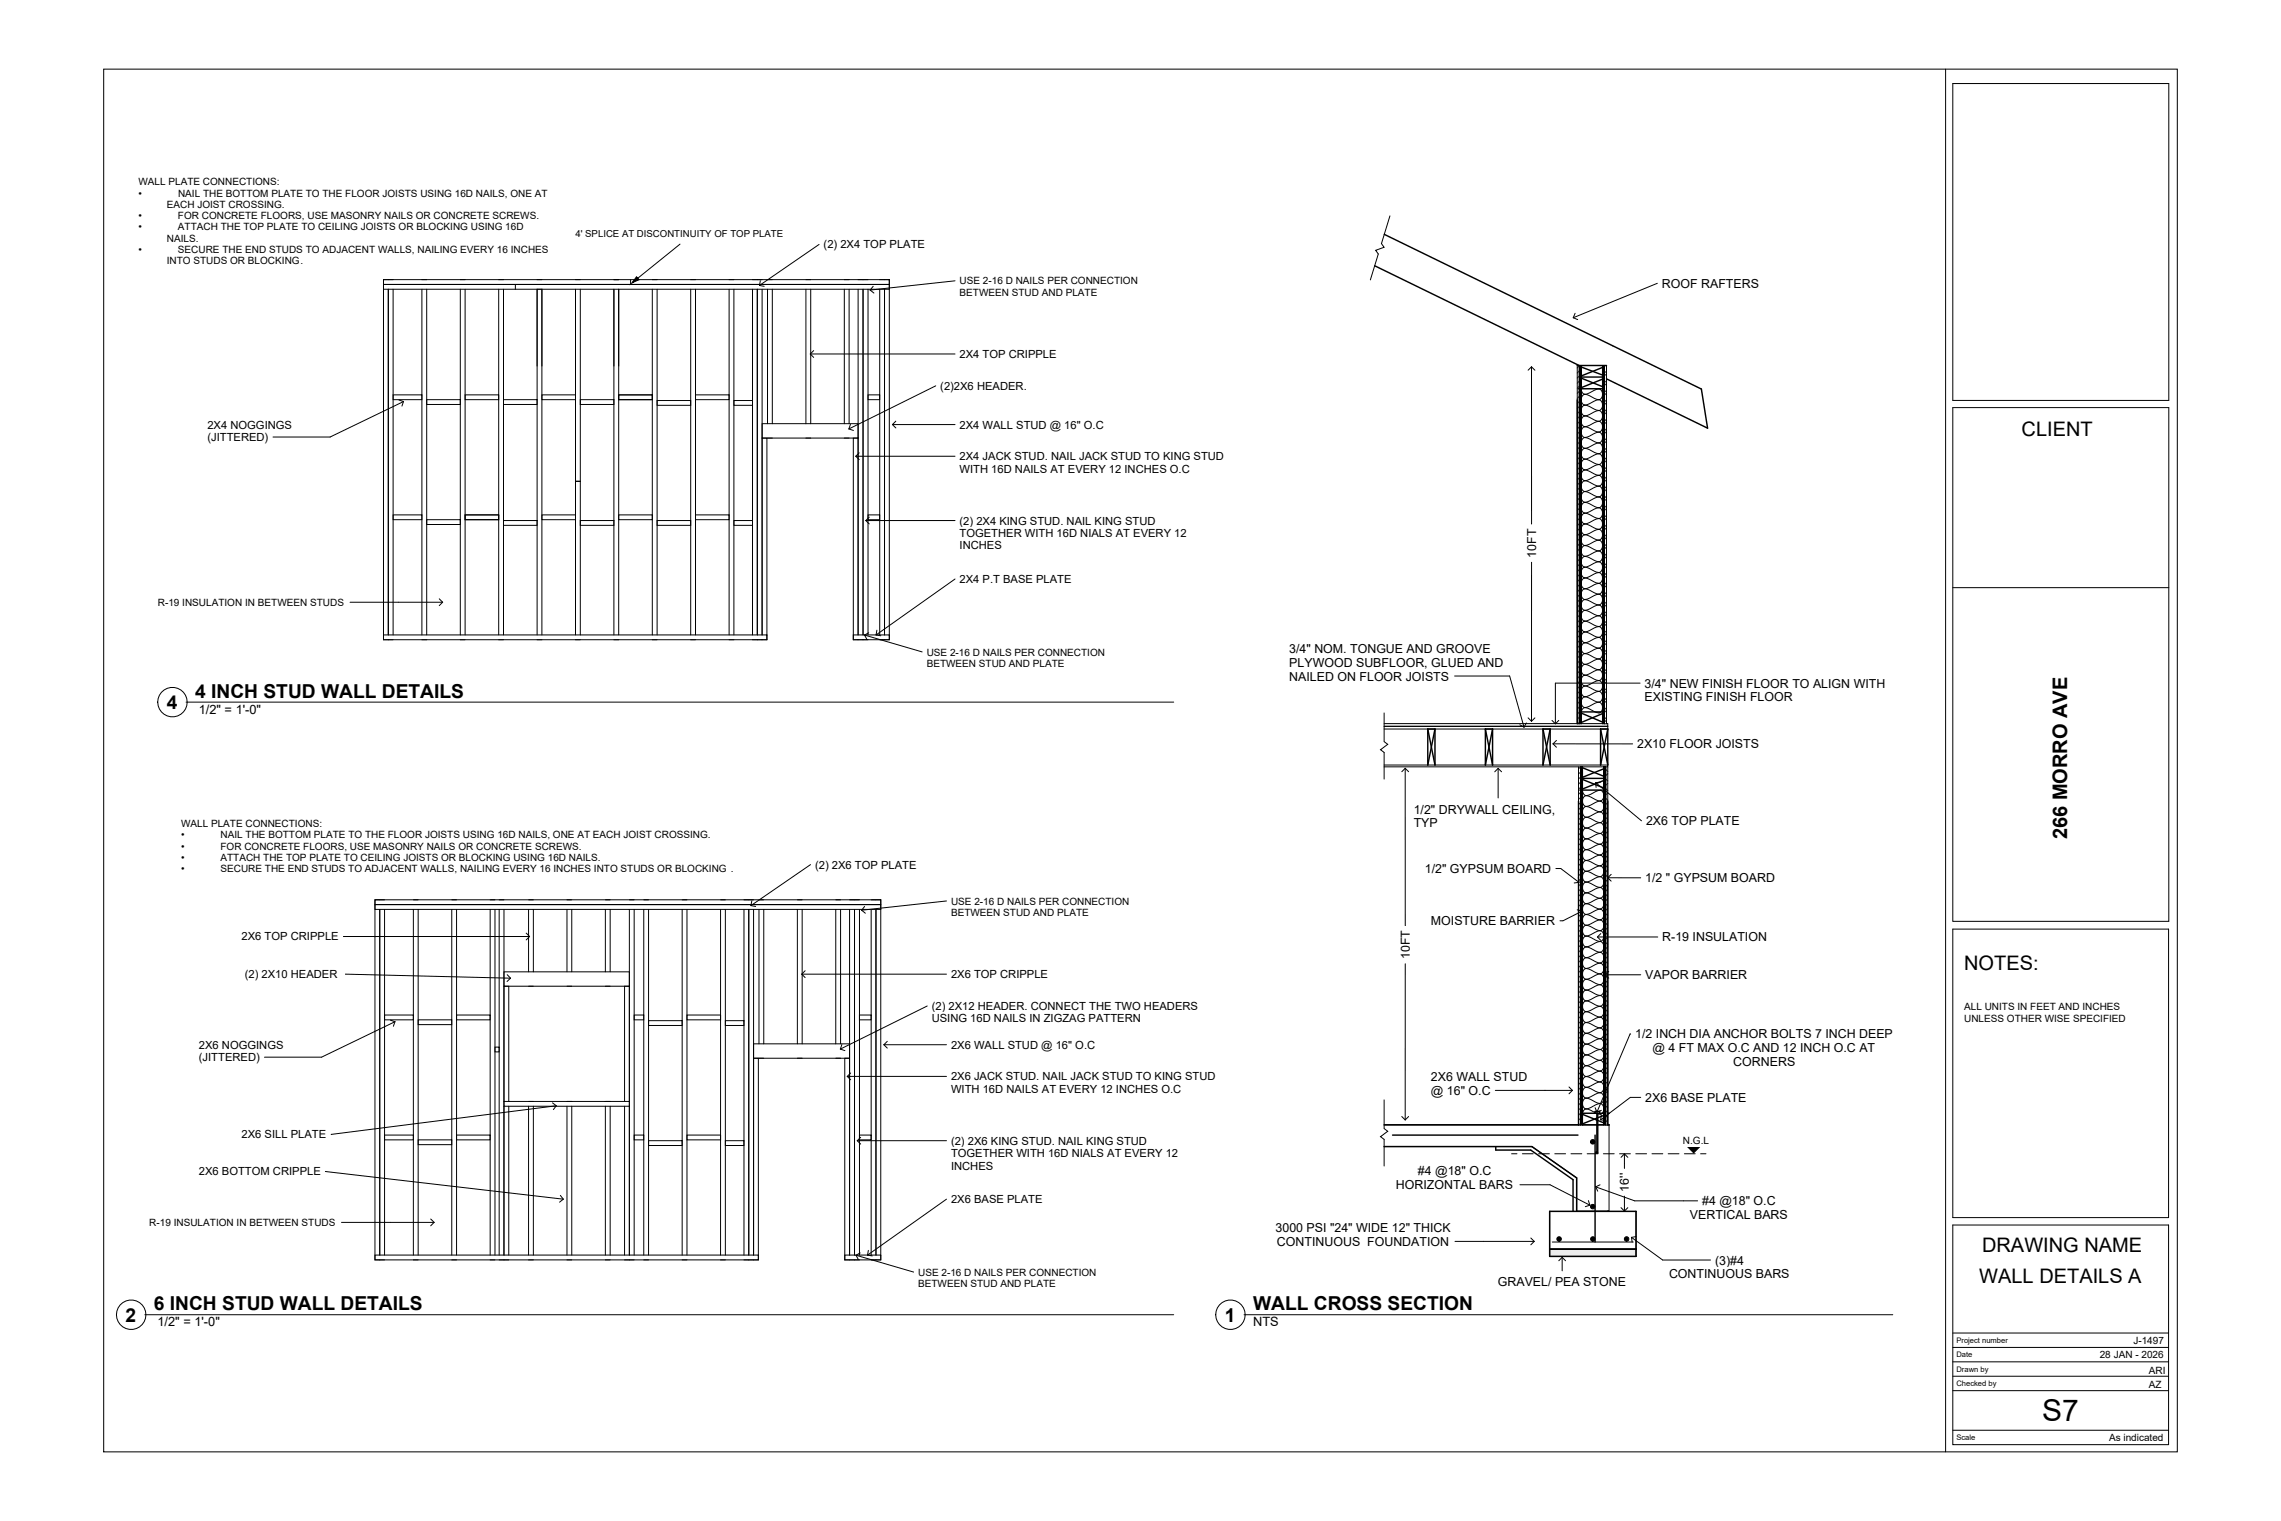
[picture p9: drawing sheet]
<svg xmlns="http://www.w3.org/2000/svg" width="914mm" height="610mm" viewBox="0 0 914 610" stroke-linecap="round" stroke-linejoin="round" font-family="sans-serif">
<defs><g id="words">
<text font-size="12" x="818.6" y="569.5">S7</text>
<g font-size="8">
<text x="810.4" y="174.7">CLIENT</text>
<text x="828.7" y="336.4" transform="rotate(-90 828.7 336.4)">266 MORRO AVE</text>
<text x="787.4" y="388.6">NOTES:</text>
<text x="794.6" y="501.6">DRAWING NAME</text>
<text x="793.5" y="514.2">WALL DETAILS A</text>
</g>
<g font-size="7.7">
<text x="78.3" y="279.7">4 INCH STUD WALL DETAILS</text>
<text x="66.8" y="284.1">4</text>
<text x="61.7" y="525.2">6 INCH STUD WALL DETAILS</text>
<text x="502.4" y="525.2">WALL CROSS SECTION</text>
<text x="50.3" y="529.6">2</text>
<text x="491" y="529.6">1</text>
</g>
<g font-size="5.1">
<text x="79.7" y="286">1/2&quot; = 1'-0&quot;</text>
<text x="63.1" y="531.6">1/2&quot; = 1'-0&quot;</text>
<text x="502.4" y="531.6">NTS</text>
</g>
<g font-size="5">
<text x="666.2" y="115.4">ROOF RAFTERS</text>
<text x="615.8" y="223.5" transform="rotate(-90 615.8 223.5)">10FT</text>
<text x="516.8" y="261.7">3/4&quot; NOM. TONGUE AND GROOVE</text>
<text x="516.8" y="267.2">PLYWOOD SUBFLOOR, GLUED AND</text>
<text x="516.8" y="272.7">NAILED ON FLOOR JOISTS</text>
<text x="659.3" y="275.6">3/4&quot; NEW FINISH FLOOR TO ALIGN WITH</text>
<text x="659.3" y="281.1">EXISTING FINISH FLOOR</text>
<text x="656.3" y="299.9">2X10 FLOOR JOISTS</text>
<text x="566.7" y="326.1">1/2&quot; DRYWALL CEILING,</text>
<text x="566.7" y="331.6">TYP</text>
<text x="659.9" y="330.8">2X6 TOP PLATE</text>
<text x="571.2" y="349.9">1/2&quot; GYPSUM BOARD</text>
<text x="659.5" y="353.6">1/2 &quot; GYPSUM BOARD</text>
<text x="573.6" y="370.8">MOISTURE BARRIER</text>
<text x="666.4" y="377.3">R-19 INSULATION</text>
<text x="565.1" y="384.5" transform="rotate(-90 565.1 384.5)">10FT</text>
<text x="659.5" y="392.5">VAPOR BARRIER</text>
<text x="655.5" y="416.2">1/2 INCH DIA ANCHOR BOLTS 7 INCH DEEP</text>
<text x="662.4" y="421.8">@ 4 FT MAX O.C AND 12 INCH O.C AT</text>
<text x="694.8" y="427.3">CORNERS</text>
<text x="573.6" y="433.3">2X6 WALL STUD</text>
<text x="573.6" y="438.8">@ 16&quot; O.C</text>
<text x="659.5" y="441.6">2X6 BASE PLATE</text>
<text x="568.4" y="471.1">#4 @18&quot; O.C</text>
<text x="559.6" y="476.6">HORIZONTAL BARS</text>
<text x="653" y="477.6" transform="rotate(-90 653 477.6)">16''</text>
<text x="682.4" y="483.1">#4 @18&quot; O.C</text>
<text x="677.5" y="488.6">VERTICAL BARS</text>
<text x="511.4" y="493.8">3000 PSI &quot;24&quot; WIDE 12&quot; THICK</text>
<text x="511.9" y="499.3">CONTINUOUS FOUNDATION</text>
<text x="687.5" y="506.8">(3)#4</text>
<text x="600.4" y="515.6">GRAVEL/ PEA STONE</text>
<text x="669.1" y="512.3">CONTINUOUS BARS</text>
</g>
<g font-size="4.5">
<text x="330.2" y="99.6">(2) 2X4 TOP PLATE</text>
<text x="384.7" y="143.5">2X4 TOP CRIPPLE</text>
<text x="376.9" y="156.2">(2)2X6 HEADER.</text>
<text x="83.1" y="171.8">2X4 NOGGINGS</text>
<text x="384.7" y="171.8">2X4 WALL STUD @ 16&quot; O.C</text>
<text x="83.1" y="176.7">(JITTERED)</text>
<text x="384.7" y="184.5">2X4 JACK STUD. NAIL JACK STUD TO KING STUD</text>
<text x="384.7" y="189.4">WITH 16D NAILS AT EVERY 12 INCHES O.C</text>
<text x="384.7" y="210.2">(2) 2X4 KING STUD. NAIL KING STUD</text>
<text x="384.7" y="215.2">TOGETHER WITH 16D NIALS AT EVERY 12</text>
<text x="384.7" y="220.2">INCHES</text>
<text x="384.7" y="233.7">2X4 P.T BASE PLATE</text>
<text x="326.7" y="348.1">(2) 2X6 TOP PLATE</text>
<text x="96.9" y="376.9">2X6 TOP CRIPPLE</text>
<text x="98.1" y="392">(2) 2X10 HEADER</text>
<text x="381.2" y="392">2X6 TOP CRIPPLE</text>
<text x="373.5" y="404.8">(2) 2X12 HEADER. CONNECT THE TWO HEADERS</text>
<text x="373.5" y="409.8">USING 16D NAILS IN ZIGZAG PATTERN</text>
<text x="79.7" y="420.3">2X6 NOGGINGS</text>
<text x="79.7" y="425.3">(JITTERED)</text>
<text x="381.2" y="420.3">2X6 WALL STUD @ 16&quot; O.C</text>
<text x="381.2" y="433">2X6 JACK STUD. NAIL JACK STUD TO KING STUD</text>
<text x="381.2" y="438">WITH 16D NAILS AT EVERY 12 INCHES O.C</text>
<text x="96.9" y="456.2">2X6 SILL PLATE</text>
<text x="381.2" y="458.8">(2) 2X6 KING STUD. NAIL KING STUD</text>
<text x="381.2" y="463.8">TOGETHER WITH 16D NIALS AT EVERY 12</text>
<text x="79.7" y="471.1">2X6 BOTTOM CRIPPLE</text>
<text x="381.2" y="468.8">INCHES</text>
<text x="381.2" y="482.2">2X6 BASE PLATE</text>
</g>
<g font-size="4">
<text x="55.5" y="74.3">WALL PLATE CONNECTIONS:</text>
<text x="55.5" y="78.8">•</text>
<text x="66.9" y="83.3">EACH JOIST CROSSING.</text>
<text x="71.4" y="78.8">NAIL THE BOTTOM PLATE TO THE FLOOR JOISTS USING 16D NAILS, ONE AT</text>
<text x="55.5" y="87.8">•</text>
<text x="71.4" y="87.8">FOR CONCRETE FLOORS, USE MASONRY NAILS OR CONCRETE SCREWS.</text>
<text x="55.5" y="92.3">•</text>
<text x="71.4" y="92.3">ATTACH THE TOP PLATE TO CEILING JOISTS OR BLOCKING USING 16D</text>
<text x="55.5" y="101.3">•</text>
<text x="66.9" y="96.8">NAILS.</text>
<text x="71.4" y="101.3">SECURE THE END STUDS TO ADJACENT WALLS, NAILING EVERY 16 INCHES</text>
<text x="66.9" y="105.8">INTO STUDS OR BLOCKING.</text>
<text x="384.7" y="114">USE 2-16 D NAILS PER CONNECTION</text>
<text x="384.7" y="118.5">BETWEEN STUD AND PLATE</text>
<text x="63.3" y="242.8">R-19 INSULATION IN BETWEEN STUDS</text>
<text x="371.5" y="262.7">USE 2-16 D NAILS PER CONNECTION</text>
<text x="371.5" y="267.2">BETWEEN STUD AND PLATE</text>
<text x="72.6" y="331.6">WALL PLATE CONNECTIONS:</text>
<text x="72.6" y="336.1">•</text>
<text x="72.6" y="340.6">•</text>
<text x="88.4" y="340.6">FOR CONCRETE FLOORS, USE MASONRY NAILS OR CONCRETE SCREWS.</text>
<text x="88.4" y="336.1">NAIL THE BOTTOM PLATE TO THE FLOOR JOISTS USING 16D NAILS, ONE AT EACH JOIST CROSSING.</text>
<text x="72.6" y="345.1">•</text>
<text x="88.4" y="345.1">ATTACH THE TOP PLATE TO CEILING JOISTS OR BLOCKING USING 16D NAILS.</text>
<text x="72.6" y="349.6">•</text>
<text x="88.4" y="349.6">SECURE THE END STUDS TO ADJACENT WALLS, NAILING EVERY 16 INCHES INTO STUDS OR BLOCKING .</text>
<text x="381.2" y="362.5">USE 2-16 D NAILS PER CONNECTION</text>
<text x="381.2" y="367.1">BETWEEN STUD AND PLATE</text>
<text x="787.4" y="404.9">ALL UNITS IN FEET AND INCHES</text>
<text x="787.4" y="409.4">UNLESS OTHER WISE SPECIFIED</text>
<text x="674.7" y="458.7">N.G.L</text>
<text x="59.9" y="491.4">R-19 INSULATION IN BETWEEN STUDS</text>
<text x="368.1" y="511.3">USE 2-16 D NAILS PER CONNECTION</text>
<text x="368.1" y="515.8">BETWEEN STUD AND PLATE</text>
<text x="855.2" y="538.5">J-1497</text>
<text x="841.7" y="544.2">28 JAN - 2026</text>
<text x="861.5" y="550.6">ARI</text>
<text x="861.5" y="556.4">AZ</text>
<text x="845.5" y="577.4">As indicated</text>
</g>
<text font-size="3.8" x="230.7" y="95.2">4' SPLICE AT DISCONTINUITY OF TOP PLATE</text>
<g font-size="3">
<text x="784.3" y="538.3">Project number</text>
<text x="784.3" y="544">Date</text>
<text x="784.3" y="549.8">Drawn by</text>
<text x="784.3" y="555.6">Checked by</text>
<text x="784.3" y="577.2">Scale</text>
</g>
</g></defs>
<g fill="none" stroke="#000" stroke-width=".4">
<path d="M153.7 112.1h202.8v1.9h-202.8zM153.7 114h202.8v1.9h-202.8zM155.7 115.9v138.6M157.6 112.1h-3.9v144.3h3.9M157.6 115.9v138.6M169.1 112.1h2M169.1 115.9v138.6M171.1 115.9v138.6M184.5 112.1h1.9M184.5 115.9v138.6M186.4 115.9v138.6M199.9 112.1h1.9"/>
<path d="M199.9 115.9v138.6M201.8 115.9v138.6M206.6 114v1.9M215.3 112.1h1.9M215.3 115.9v30.8M217.2 115.9v30.8M230.7 112.1h1.9M232.6 115.9v77h-1.9v-77M246.1 112.1h1.9M246.1 115.9v138.6M248 115.9v138.6M252.8 112.1v1.9"/>
<path d="M261.5 112.1h1.9M261.5 115.9v138.6M263.4 115.9v138.6M276.9 112.1h1.9M276.9 115.9v138.6M278.8 115.9v138.6M292.3 112.1h1.9M292.3 115.9v138.6M294.2 115.9v138.6M301.7 112.1h3.8M301.7 115.9v138.6M303.6 115.9v138.6"/>
<path d="M305.5 115.9v138.6v-78.9h1.9v80.8h-5.7M307.7 112.1h1.9M307.7 115.9v53.9M309.6 115.9v53.9M323.1 112.1h1.9M323.1 115.9v53.9M325 115.9v53.9M338.5 112.1h1.9M338.5 115.9v53.9M340.4 115.9v53.9M344 115.9v138.6v-78.9h-1.9v80.8h5.9M344 112.1h4"/>
<path d="M346 115.9v138.6M348 115.9v138.6M352.7 112.1h3.8v144.3h-3.8M352.7 115.9v138.6M354.6 115.9v138.6M157.6 158.3h11.5v1.9h-11.5zM186.4 158.3h13.5v1.9h-13.5zM217.2 158.3h13.5v1.9h-13.5zM248 158.3h13.5v1.9h-13.5zM278.8 158.3h13.5v1.9h-13.5zM348 158.3h4.7v1.9h-4.7zM171.1 160.2h13.4v1.9h-13.4z"/>
<path d="M201.8 160.2h13.5v1.9h-13.5zM232.6 160.2h13.5v1.9h-13.5zM263.4 160.5h13.5v1.9h-13.5zM294.2 160.5h7.5v1.9h-7.5zM305.5 169.8h38.5v5.8h-38.5zM307.7 175.6h1.9M323.1 175.6h1.9M338.5 175.6h1.9M157.6 206.4h11.5v1.9h-11.5zM171.1 208.3h13.4v1.9h-13.4zM186.4 206.4h13.5v1.9h-13.5zM201.8 208.6h13.5v2h-13.5z"/>
<path d="M217.2 206.4h13.5v1.9h-13.5zM232.6 208.6h13.5v2h-13.5zM248 206.4h13.5v1.9h-13.5zM263.4 208.6h13.5v2h-13.5zM278.8 206.4h13.5v1.9h-13.5zM294.2 208.6h7.5v2h-7.5zM348 206.4h4.7v1.9h-4.7zM153.7 254.5h153.7v1.9h-153.7zM169.1 256.4h2M184.5 256.4h1.9M199.9 256.4h1.9M215.3 254.5v-138.6h1.9v138.6"/>
<path d="M215.3 256.4h1.9M230.7 254.5v-61.6h1.9v61.6M230.7 256.4h1.9M246.1 256.4h1.9M261.5 256.4h1.9M276.9 256.4h1.9M292.3 256.4h1.9M342.1 254.5h14.4v1.9h-14.4zM150.3 360.6h202.8v2h-202.8zM150.3 362.6h202.8v1.9h-202.8zM152.2 364.5v138.5M154.2 360.6h-3.9v144.3h3.9"/>
<path d="M154.2 364.5v138.5M165.7 360.6h1.9M165.7 364.5v138.5M167.6 364.5v138.5M181.1 360.6h1.9M181.1 364.5v138.5M183 364.5v138.5M196.5 360.6h1.9M196.5 364.5v138.5M198.4 364.5v138.5M200.1 360.6h1.9M200.1 364.5v138.5"/>
<path d="M202 364.5v138.5M211.9 360.6h1.9M211.9 364.5v25M213.8 364.5v25M227.3 360.6h1.9M227.3 364.5v25M229.2 364.5v25M242.7 360.6h1.9M242.7 364.5v25M244.6 364.5v25M252.3 360.6h1.9M252.3 364.5v138.5"/>
<path d="M254.2 364.5v138.5M258.1 360.6h1.9M258.1 364.5v138.5M260 364.5v138.5M273.5 360.6h1.9M273.5 364.5v138.5M275.4 364.5v138.5M288.9 360.6h1.9M288.9 364.5v138.5M290.8 364.5v138.5M298.2 360.6h3.9M298.2 364.5v138.5"/>
<path d="M300.2 364.5v138.5M302.1 364.5v138.5v-78.9h1.9v80.8h-5.8M304.3 360.6h1.9M304.3 364.5v53.9M306.2 364.5v53.9M319.6 360.6h2M319.6 364.5v53.9M321.6 364.5v53.9M335 360.6h2M335 364.5v53.9M337 364.5v53.9M340.6 364.5v138.5v-78.9h-2v80.8h5.9"/>
<path d="M340.6 360.6h3.9M342.6 364.5v138.5M344.5 364.5v138.5M349.2 360.6h3.9v144.3h-3.9M349.2 364.5v138.5M351.2 364.5v138.5M202 389.5h50.3v5.8h-50.3zM211.9 395.3h1.9M227.3 395.3h1.9M242.7 395.3h1.9M154.2 406.8h11.5v1.9h-11.5zM167.6 408.7h13.5v2h-13.5z"/>
<path d="M183 406.8h13.5v1.9h-13.5zM198.4 419.7h1.7v1.9h-1.7zM254.2 406.8h3.9v1.9h-3.9zM260 409.1h13.5v1.9h-13.5zM275.4 406.8h13.5v1.9h-13.5zM290.8 409.1h7.4v1.9h-7.4zM302.1 418.4h38.5v5.7h-38.5zM344.5 406.8h4.7v1.9h-4.7zM304.3 424.1h1.9M319.6 424.1h2M335 424.1h2M154.2 454.9h11.5v1.9h-11.5z"/>
<path d="M167.6 456.8h13.5v2h-13.5zM183 454.9h13.5v1.9h-13.5zM202 441.4v-46.1h1.9v46.1M202 441.4h50.3v2h-50.3zM203.9 443.4v59.6M211.9 441.4h1.9M211.9 443.4v59.6M213.8 443.4v59.6M227.3 441.4h1.9M227.3 443.4v59.6M229.2 443.4v59.6M242.7 441.4h1.9"/>
<path d="M242.7 443.4v59.6M244.6 443.4v59.6M250.4 441.4v-46.1h1.9v46.1M250.4 443.4v59.6M254.2 454.9h3.9v1.9h-3.9zM260 457.2h13.5v1.9h-13.5zM275.4 454.9h13.5v1.9h-13.5zM290.8 457.2h7.4v1.9h-7.4zM344.5 454.9h4.7v1.9h-4.7zM150.3 503h153.7v1.9h-153.7zM165.7 504.9h1.9M181.1 504.9h1.9"/>
<path d="M196.5 504.9h1.9M200.1 504.9h3.8M211.9 504.9h1.9M227.3 504.9h1.9M242.7 504.9h1.9M250.4 504.9h3.8M258.1 504.9h1.9M273.5 504.9h1.9M288.9 504.9h1.9M338.6 503h14.5v1.9h-14.5z"/>
</g>
<path d="M643.7 307.3h.8v143.6h-.8z" fill="#fff"/>
<path d="M642.9 307.3h.8v143.6h-.8z" fill="#000"/>
<path d="M632.8 307.3h.8v143.6h-.8z" fill="#fff"/>
<path d="M633.6 307.3h.8v143.6h-.8zM675.9 459h6.1l-3.1 3.1z" fill="#000"/>
<path d="M621.2 500.7h34.7v2.9h-34.7z" fill="#e9e9e9"/>
<g fill="#000">
<circle cx="638.5" cy="457.6" r=".9"/>
<circle cx="625" cy="496.6" r=".9"/>
<circle cx="638.5" cy="483.6" r=".9"/>
<circle cx="638.5" cy="496.6" r=".9"/>
<circle cx="652.1" cy="496.6" r=".9"/>
</g>
<path d="M643.2 146.5h.8v143.6h-.8z" fill="#fff"/>
<path d="M642.4 146.5h.8v143.6h-.8z" fill="#000"/>
<path d="M632.3 146.5h.8v143.6h-.8z" fill="#fff"/>
<path d="M633.1 146.5h.8v143.6h-.8z" fill="#000"/>
<g fill="none" stroke="#2e2e2e" stroke-width=".4">
<path d="M633.1 146.6l-.8 .9M633.1 148.7l-.8 .8M633.1 150.7l-.8 .8M633.1 152.8l-.8 .8M633.1 154.8l-.8 .8M633.1 156.8l-.8 .9M633.1 158.9l-.8 .8M643.2 157.5l.8 .8M643.2 153.7l.8 .8M643.2 149.8l.8 .8M643.7 146.5l.3 .3M644 148.7l-.8 .8"/>
<path d="M644 152.6l-.8 .8M644 156.4l-.8 .8M633.1 171.1l-.8 .8M633.1 160.9l-.8 .8M633.1 163l-.8 .8M633.1 165l-.8 .8M633.1 167l-.8 .9M633.1 169.1l-.8 .8M633.1 173.2l-.8 .8M633.1 175.2l-.8 .8M633.1 177.3l-.8 .8M633.1 179.3l-.8 .8"/>
<path d="M643.2 176.8l.8 .8M643.2 172.9l.8 .9M643.2 169.1l.8 .8M643.2 165.2l.8 .9M643.2 161.4l.8 .8M644 160.3l-.8 .8M644 164.1l-.8 .8M644 168l-.8 .8M644 171.8l-.8 .8M644 175.7l-.8 .8M644 179.5l-.8 .9M633.1 181.3l-.8 .8"/>
<path d="M633.1 183.4l-.8 .8M633.1 185.4l-.8 .8M633.1 187.5l-.8 .8M633.1 189.5l-.8 .8M633.1 191.5l-.8 .9M633.1 193.6l-.8 .8M633.1 195.6l-.8 .8M633.1 197.7l-.8 .8M633.1 199.7l-.8 .8M643.2 199.9l.8 .8M643.2 196.1l.8 .8M643.2 192.2l.8 .8"/>
<path d="M643.2 188.4l.8 .8M643.2 184.5l.8 .8M643.2 180.7l.8 .8M644 183.4l-.8 .8M644 187.3l-.8 .8M644 191.1l-.8 .8M644 195l-.8 .8M644 198.8l-.8 .8M633.1 205.8l-.8 .8M633.1 201.7l-.8 .9M633.1 203.8l-.8 .8M633.1 207.9l-.8 .8"/>
<path d="M633.1 209.9l-.8 .8M633.1 211.9l-.8 .9M633.1 214l-.8 .8M633.1 216l-.8 .8M633.1 218.1l-.8 .8M643.2 219.2l.8 .8M643.2 215.3l.8 .9M643.2 211.5l.8 .8M643.2 207.6l.8 .8M643.2 203.8l.8 .8M644 202.7l-.8 .8M644 206.5l-.8 .8"/>
<path d="M644 210.4l-.8 .8M644 214.2l-.8 .8M644 218.1l-.8 .8M633.1 220.1l-.8 .8M633.1 222.2l-.8 .8M633.1 224.2l-.8 .8M633.1 226.2l-.8 .8M633.1 228.3l-.8 .8M633.1 230.3l-.8 .8M633.1 232.4l-.8 .8M633.1 234.4l-.8 .8M633.1 236.4l-.8 .9"/>
<path d="M633.1 238.5l-.8 .8M643.2 238.5l.8 .8M643.2 234.6l.8 .8M643.2 230.8l.8 .8M643.2 226.9l.8 .8M643.2 223.1l.8 .8M644 221.9l-.8 .9M644 225.8l-.8 .8M644 229.6l-.8 .9M644 233.5l-.8 .8M644 237.4l-.8 .8M633.1 240.5l-.8 .8"/>
<path d="M633.1 242.6l-.8 .8M633.1 244.6l-.8 .8M633.1 246.6l-.8 .9M633.1 248.7l-.8 .8M633.1 250.7l-.8 .8M633.1 252.8l-.8 .8M633.1 254.8l-.8 .8M633.1 256.9l-.8 .8M633.1 258.9l-.8 .8M643.2 257.7l.8 .9M643.2 253.9l.8 .8M643.2 250l.8 .8"/>
<path d="M643.2 246.2l.8 .8M643.2 242.3l.8 .8M644 241.2l-.8 .8M644 245.1l-.8 .8M644 248.9l-.8 .8M644 252.8l-.8 .8M644 256.6l-.8 .8M633.1 275.2l-.8 .8M633.1 260.9l-.8 .8M633.1 263l-.8 .8M633.1 265l-.8 .8M633.1 267.1l-.8 .8"/>
<path d="M633.1 269.1l-.8 .8M633.1 271.1l-.8 .8M633.1 273.2l-.8 .8M633.1 277.3l-.8 .8M633.1 279.3l-.8 .8M643.2 277l.8 .8M643.2 273.2l.8 .8M643.2 269.3l.8 .8M643.2 265.5l.8 .8M643.2 261.6l.8 .8M644 260.5l-.8 .8M644 264.3l-.8 .9"/>
<path d="M644 268.2l-.8 .8M644 272l-.8 .9M644 275.9l-.8 .8M644 279.8l-.8 .8M633.1 281.3l-.8 .9M633.1 283.4l-.8 .8M633.1 285.4l-.8 .8M633.1 287.5l-.8 .8M633.1 289.5l-.6 .6M643.2 288.6l.8 .8M643.2 284.7l.8 .8M643.2 280.9l.8 .8"/>
<path d="M644 283.6l-.8 .8M644 287.5l-.8 .8M633.6 307.4l-.8 .8M633.6 309.4l-.8 .8M633.6 311.4l-.8 .9M633.6 313.5l-.8 .8M633.6 315.5l-.8 .8M633.6 317.6l-.8 .8M633.6 319.6l-.8 .8M643.7 319.9l.8 .8M643.7 316.1l.8 .8M643.7 312.2l.8 .8"/>
<path d="M643.7 308.4l.8 .8M644.5 310.1l-.8 .8M644.5 313.9l-.8 .8M644.5 317.8l-.8 .8M633.6 321.7l-.8 .8M633.6 323.7l-.8 .8M633.6 325.7l-.8 .8M633.6 327.8l-.8 .8M633.6 329.8l-.8 .8M633.6 331.9l-.8 .8M633.6 333.9l-.8 .8M633.6 335.9l-.8 .8"/>
<path d="M633.6 338l-.8 .8M643.7 339.2l.8 .8M643.7 335.3l.8 .9M643.7 331.5l.8 .8M643.7 327.6l.8 .8M643.7 323.8l.8 .8M644.5 321.6l-.8 .9M644.5 325.5l-.8 .8M644.5 329.4l-.8 .8M644.5 333.2l-.8 .8M644.5 337.1l-.8 .8M633.6 344.1l-.8 .8"/>
<path d="M633.6 340l-.8 .8M633.6 342.1l-.8 .8M633.6 346.1l-.8 .9M633.6 348.2l-.8 .8M633.6 350.2l-.8 .8M633.6 352.3l-.8 .8M633.6 354.3l-.8 .8M633.6 356.3l-.8 .9M633.6 358.4l-.8 .8M643.7 358.5l.8 .8M643.7 354.6l.8 .8M643.7 350.8l.8 .8"/>
<path d="M643.7 346.9l.8 .8M643.7 343.1l.8 .8M644.5 340.9l-.8 .8M644.5 344.8l-.8 .8M644.5 348.6l-.8 .8M644.5 352.5l-.8 .8M644.5 356.3l-.8 .8M633.6 360.4l-.8 .8M633.6 362.5l-.8 .8M633.6 364.5l-.8 .8M633.6 366.6l-.8 .8M633.6 368.6l-.8 .8"/>
<path d="M633.6 370.6l-.8 .8M633.6 372.7l-.8 .8M633.6 374.7l-.8 .8M633.6 376.8l-.8 .8M633.6 378.8l-.8 .8M643.7 377.7l.8 .9M643.7 373.9l.8 .8M643.7 370l.8 .8M643.7 366.2l.8 .8M643.7 362.3l.8 .8M644.5 360.2l-.8 .8M644.5 364l-.8 .9"/>
<path d="M644.5 367.9l-.8 .8M644.5 371.8l-.8 .8M644.5 375.6l-.8 .8M644.5 379.5l-.8 .8M633.6 380.8l-.8 .9M633.6 382.9l-.8 .8M633.6 384.9l-.8 .8M633.6 387l-.8 .8M633.6 389l-.8 .8M633.6 391l-.8 .9M633.6 393.1l-.8 .8M633.6 395.1l-.8 .8"/>
<path d="M633.6 397.2l-.8 .8M633.6 399.2l-.8 .8M643.7 397l.8 .8M643.7 393.2l.8 .8M643.7 389.3l.8 .8M643.7 385.5l.8 .8M643.7 381.6l.8 .8M644.5 383.3l-.8 .8M644.5 387.2l-.8 .8M644.5 391l-.8 .8M644.5 394.9l-.8 .8M644.5 398.7l-.8 .8"/>
<path d="M633.6 413.5l-.8 .8M633.6 401.2l-.8 .9M633.6 403.3l-.8 .8M633.6 405.3l-.8 .8M633.6 407.4l-.8 .8M633.6 409.4l-.8 .8M633.6 411.5l-.8 .8M633.6 415.5l-.8 .8M633.6 417.6l-.8 .8M633.6 419.6l-.8 .8M643.7 416.3l.8 .8M643.7 412.4l.8 .8"/>
<path d="M643.7 408.6l.8 .8M643.7 404.7l.8 .8M643.7 400.9l.8 .8M644.5 402.6l-.8 .8M644.5 406.4l-.8 .9M644.5 410.3l-.8 .8M644.5 414.1l-.8 .9M644.5 418l-.8 .8M633.6 421.7l-.8 .8M633.6 423.7l-.8 .8M633.6 425.7l-.8 .9M633.6 427.8l-.8 .8"/>
<path d="M633.6 429.8l-.8 .8M633.6 431.9l-.8 .8M633.6 433.9l-.8 .8M633.6 435.9l-.8 .9M633.6 438l-.8 .8M643.7 439.4l.8 .8M643.7 435.6l.8 .8M643.7 431.7l.8 .8M643.7 427.9l.8 .8M643.7 424l.8 .8M643.7 420.1l.8 .9M644.5 421.9l-.8 .8"/>
<path d="M644.5 425.7l-.8 .8M644.5 429.6l-.8 .8M644.5 433.4l-.8 .8M644.5 437.3l-.8 .8M633.6 448.2l-.8 .8M633.6 440l-.8 .8M633.6 442.1l-.8 .8M633.6 444.1l-.8 .8M633.6 446.1l-.8 .9M633.6 450.2l-.7 .7M643.7 447.1l.8 .8M643.7 443.3l.8 .8"/>
<path d="M644.5 441.1l-.8 .8M644.5 445l-.8 .8M644.5 448.8l-.8 .9"/>
</g>
<g fill="none" stroke="#000" stroke-width=".58">
<path d="M554.9 93.9l127.1 62 2.5 15.7-40.5-19.8M551.1 106.5l81.9 40M632.3 146.5h11.7M632.8 155.8h10.4M633.9 147.1l8.5 3.2M633.9 151.1h8.5M633.9 151.6l8.5 3.4M642.4 147.3l-8.5 3.4M642.4 152l-8.5 3.4M632.3 160.2v129.8M572.4 292.2h2.8M572.4 292.2l2.8 14.4v-14.4"/>
<path d="M572.4 292.2v14.4l2.8-14.4M595.5 292.2h2.8M595.5 292.2l2.8 14.4v-14.4M595.5 292.2v14.4l2.8-14.4M618.5 292.2h2.9M618.5 292.2l2.9 14.4v-14.4M618.5 292.2v14.4l2.9-14.4M633.9 285.3h8.5M633.9 285.8l8.5 3.6M641.6 292.2h2.9M641.6 292.2l2.9 14.4v-14.4M641.6 292.2v14.4l2.9-14.4"/>
<path d="M642.4 286l-8.5 3.6M633.3 316.7h10.4M634.4 307.7l8.5 3.4M634.4 312h8.5M634.4 312.4l8.5 3.4M642.9 308.1l-8.5 3.4M642.9 312.8l-8.5 3.4M632.8 321.1v129.7M644.5 321.1v129.7M554.9 459.5h59.2l17.9 12.6v13.4M554.9 450.9h77.9M558.2 454.9h74.4"/>
<path d="M599.6 459.5v1.4h14l17 11.9v12.7M634.4 450.9h8.5M634.4 446.2h8.5M634.4 446.6l8.5 3.4M639.4 454.9v42.9M640.2 446.2v15.6h-.4v.3h.7v-15.9M641.2 446.2v-.7h-1.8v.7M642.9 447l-8.5 3.4M644.5 450.7l.5 .2h-.5M644.5 446.2h.5l-.5 .2M621.2 485.5h34.7v18.1h-34.7zM644.5 485.4v.1"/>
<path d="M621.2 500.7h34.7"/>
</g>
<g fill="none" stroke="#000" stroke-width=".4">
<path d="M557.2 86.5l-3.4 11.1 1.1 1.5-3.4 1.2 1 1.5-3.2 10.4M632.3 146.5h.8v143.6h-.8zM633.1 146.5h.8v143.6h-.8zM633.8 155.9a2.17 2.17 0 0 0 1.5 2.1M635.3 158l2.8-1a3.9 3.9 0 0 1 3.4-.9 2.44 2.44 0 0 1-.5 4.1M635.3 158l5.7 2.2M635.3 158a2.35 2.35 0 0 0-1.5 2.2 2.35 2.35 0 0 0 1.5 2.2M642.4 146.5h.8v143.6h-.8zM643.2 146.5h.8v143.6h-.8zM357.8 170.2l1.3 1.3M357.8 170.2h25.1M359.1 168.8l-1.3 1.4"/>
<path d="M635.3 162.4l5.7 2.1M635.3 162.4a2.35 2.35 0 0 0-1.5 2.1 2.35 2.35 0 0 0 1.5 2.2M635.3 166.7l5.7 2.2M635.3 166.7a2.35 2.35 0 0 0-1.5 2.2 2.35 2.35 0 0 0 1.5 2.1M635.3 171l5.7 2.2M635.3 171a2.35 2.35 0 0 0-1.5 2.2 2.35 2.35 0 0 0 1.5 2.2M635.3 175.4l5.7 2.1M635.3 175.4a2.35 2.35 0 0 0-1.5 2.1 2.35 2.35 0 0 0 1.5 2.2M635.3 179.7l1.9 .5 2.9 1.5a2.33 2.33 0 0 1 2.3 1.8 2.33 2.33 0 0 1-1.4 2.7M635.3 179.7a2.35 2.35 0 0 0-1.5 2.1 2.35 2.35 0 0 0 1.5 2.2M641 160.2l-5.7 2.2M641 160.2a2.35 2.35 0 0 1 1.5 2.2 2.35 2.35 0 0 1-1.5 2.1"/>
<path d="M641 164.5l-5.7 2.2M641 164.5a2.35 2.35 0 0 1 1.5 2.2 2.35 2.35 0 0 1-1.5 2.2M641 168.9l-5.7 2.1M641 168.9a2.35 2.35 0 0 1 1.5 2.1 2.35 2.35 0 0 1-1.5 2.2M641 173.2l-5.7 2.2M641 173.2a2.35 2.35 0 0 1 1.5 2.2 2.35 2.35 0 0 1-1.5 2.1M641 177.5l-5.7 2.2M641 177.5a2.33 2.33 0 0 1 1.4 2.7 2.33 2.33 0 0 1-2.3 1.8l-3.9 1.9-.9 .1M635.3 184l5.7 2.2M635.3 184a2.35 2.35 0 0 0-1.5 2.2 2.35 2.35 0 0 0 1.5 2.1M635.3 188.3l5.7 2.2M635.3 188.3a2.35 2.35 0 0 0-1.5 2.2 2.35 2.35 0 0 0 1.5 2.2"/>
<path d="M635.3 192.7l5.7 2.1M635.3 192.7a2.35 2.35 0 0 0-1.5 2.1 2.35 2.35 0 0 0 1.5 2.2M635.3 197l5.7 2.2M635.3 197a2.35 2.35 0 0 0-1.5 2.2 2.35 2.35 0 0 0 1.5 2.1M641 186.2l-5.7 2.1M641 186.2a2.35 2.35 0 0 1 1.5 2.1 2.35 2.35 0 0 1-1.5 2.2M641 190.5l-5.7 2.2M641 190.5a2.35 2.35 0 0 1 1.5 2.2 2.35 2.35 0 0 1-1.5 2.1M641 194.8l-5.7 2.2M641 194.8a2.35 2.35 0 0 1 1.5 2.2 2.35 2.35 0 0 1-1.5 2.2M641 199.2l-5.7 2.1M641 199.2a2.35 2.35 0 0 1 1.5 2.1 2.35 2.35 0 0 1-1.5 2.2"/>
<path d="M635.3 201.3l5.7 2.2M635.3 201.3a2.35 2.35 0 0 0-1.5 2.2 2.35 2.35 0 0 0 1.5 2.2M635.3 205.7l5.7 2.1M635.3 205.7a2.35 2.35 0 0 0-1.5 2.1 2.35 2.35 0 0 0 1.5 2.2M635.3 210l5.7 2.2M635.3 210a2.35 2.35 0 0 0-1.5 2.2 2.35 2.35 0 0 0 1.5 2.1M635.3 214.3l5.7 2.2M635.3 214.3a2.35 2.35 0 0 0-1.5 2.2 2.35 2.35 0 0 0 1.5 2.1M635.3 218.6l5.7 2.2M635.3 218.6a2.35 2.35 0 0 0-1.5 2.2 2.35 2.35 0 0 0 1.5 2.2M641 203.5l-5.7 2.2M641 203.5a2.35 2.35 0 0 1 1.5 2.2 2.35 2.35 0 0 1-1.5 2.1"/>
<path d="M641 207.8l-5.7 2.2M641 207.8a2.35 2.35 0 0 1 1.5 2.2 2.35 2.35 0 0 1-1.5 2.2M641 212.2l-5.7 2.1M641 212.2a2.35 2.35 0 0 1 1.5 2.1 2.35 2.35 0 0 1-1.5 2.2M641 216.5l-5.7 2.1M641 216.5a2.35 2.35 0 0 1 1.5 2.1 2.35 2.35 0 0 1-1.5 2.2M635.3 223l5.7 2.1M635.3 223a2.35 2.35 0 0 0-1.5 2.1 2.35 2.35 0 0 0 1.5 2.2M635.3 227.3l5.7 2.2M635.3 227.3a2.35 2.35 0 0 0-1.5 2.2 2.35 2.35 0 0 0 1.5 2.1M635.3 231.6l5.7 2.2M635.3 231.6a2.35 2.35 0 0 0-1.5 2.2 2.35 2.35 0 0 0 1.5 2.2"/>
<path d="M635.3 236l5.7 2.1M635.3 236a2.35 2.35 0 0 0-1.5 2.1 2.35 2.35 0 0 0 1.5 2.2M641 220.8l-5.7 2.2M641 220.8a2.35 2.35 0 0 1 1.5 2.2 2.35 2.35 0 0 1-1.5 2.1M641 225.1l-5.7 2.2M641 225.1a2.35 2.35 0 0 1 1.5 2.2 2.35 2.35 0 0 1-1.5 2.2M641 229.5l-5.7 2.1M641 229.5a2.35 2.35 0 0 1 1.5 2.1 2.35 2.35 0 0 1-1.5 2.2M641 233.8l-5.7 2.2M641 233.8a2.35 2.35 0 0 1 1.5 2.2 2.35 2.35 0 0 1-1.5 2.1M641 238.1l-5.7 2.2M641 238.1a2.35 2.35 0 0 1 1.5 2.2 2.35 2.35 0 0 1-1.5 2.2"/>
<path d="M635.3 240.3l5.7 2.2M635.3 240.3a2.35 2.35 0 0 0-1.5 2.2 2.35 2.35 0 0 0 1.5 2.1M635.3 244.6l5.7 2.2M635.3 244.6a2.35 2.35 0 0 0-1.5 2.2 2.35 2.35 0 0 0 1.5 2.2M635.3 249l5.7 2.1M635.3 249a2.35 2.35 0 0 0-1.5 2.1 2.35 2.35 0 0 0 1.5 2.2M635.3 253.3l5.7 2.1M635.3 253.3a2.35 2.35 0 0 0-1.5 2.1 2.35 2.35 0 0 0 1.5 2.2M635.3 257.6l5.7 2.2M635.3 257.6a2.35 2.35 0 0 0-1.5 2.2 2.35 2.35 0 0 0 1.5 2.1M641 242.5l-5.7 2.1M641 242.5a2.35 2.35 0 0 1 1.5 2.1 2.35 2.35 0 0 1-1.5 2.2"/>
<path d="M641 246.8l-5.7 2.2M641 246.8a2.35 2.35 0 0 1 1.5 2.2 2.35 2.35 0 0 1-1.5 2.1M641 251.1l-5.7 2.2M641 251.1a2.35 2.35 0 0 1 1.5 2.2 2.35 2.35 0 0 1-1.5 2.2M641 255.5l-5.7 2.1M641 255.4a2.35 2.35 0 0 1 1.5 2.2 2.35 2.35 0 0 1-1.5 2.2M641 259.8l-5.7 2.1M641 259.8a2.35 2.35 0 0 1 1.5 2.1 2.35 2.35 0 0 1-1.5 2.2M635.3 261.9l5.7 2.2M635.3 261.9a2.35 2.35 0 0 0-1.5 2.2 2.35 2.35 0 0 0 1.5 2.2M635.3 266.3l5.7 2.1M635.3 266.3a2.35 2.35 0 0 0-1.5 2.1 2.35 2.35 0 0 0 1.5 2.2"/>
<path d="M635.3 270.6l5.7 2.2M635.3 270.6a2.35 2.35 0 0 0-1.5 2.2 2.35 2.35 0 0 0 1.5 2.1M635.3 274.9l5.7 2.2M635.3 274.9a2.35 2.35 0 0 0-1.5 2.2 2.35 2.35 0 0 0 1.5 2.2M635.3 279.3l5.7 2.1M635.3 279.3a2.35 2.35 0 0 0-1.5 2.1 2.35 2.35 0 0 0 1.5 2.2M641 264.1l-5.7 2.2M641 264.1a2.35 2.35 0 0 1 1.5 2.2 2.35 2.35 0 0 1-1.5 2.1M641 268.4l-5.7 2.2M641 268.4a2.35 2.35 0 0 1 1.5 2.2 2.35 2.35 0 0 1-1.5 2.2M641 272.8l-5.7 2.1M641 272.8a2.35 2.35 0 0 1 1.5 2.1 2.35 2.35 0 0 1-1.5 2.2"/>
<path d="M641 277.1l-5.7 2.2M641 277.1a2.35 2.35 0 0 1 1.5 2.2 2.35 2.35 0 0 1-1.5 2.1M554.9 290h77.4M554.9 285.7v11.5l1.4 1.1-2.9 2.2 1.5 1.1v10.7M633.9 290h8.5M635.3 283.6a2.17 2.17 0 0 0-1.5 2.2M641 281.4l-5.7 2.2M641 281.4a2.35 2.35 0 0 1 1.5 2.2 2.35 2.35 0 0 1-1.5 2.2l-5.7-2.2M644 290h.5v1.1h-89.6h89.6v1.1h-89.6M554.9 306.6h89.6v.7h-89.6M632.8 307.3v143.6h.8v-143.6M633.6 307.3h.8v143.6h-.8z"/>
<path d="M634.3 316.7a2.17 2.17 0 0 0 1.5 2.2M635.8 318.9l2.9-1.1a3.9 3.9 0 0 1 3.4-.9 2.44 2.44 0 0 1-.6 4.2M635.8 318.9l5.7 2.2M635.8 318.9a2.35 2.35 0 0 0-1.5 2.2 2.35 2.35 0 0 0 1.5 2.1M642.9 307.3h.8v143.6h-.8zM643.7 307.3v143.6h.8v-143.6M635.8 323.2l5.7 2.2M635.8 323.2a2.35 2.35 0 0 0-1.5 2.2 2.35 2.35 0 0 0 1.5 2.1M635.8 327.5l5.7 2.2M635.8 327.5a2.35 2.35 0 0 0-1.5 2.2 2.35 2.35 0 0 0 1.5 2.2M635.8 331.9l5.7 2.1M635.8 331.9a2.35 2.35 0 0 0-1.5 2.1 2.35 2.35 0 0 0 1.5 2.2"/>
<path d="M635.8 336.2l5.7 2.2M635.8 336.2a2.35 2.35 0 0 0-1.5 2.2 2.35 2.35 0 0 0 1.5 2.1M641.5 321.1l-5.7 2.1M641.5 321.1a2.35 2.35 0 0 1 1.5 2.1 2.35 2.35 0 0 1-1.5 2.2M641.5 325.4l-5.7 2.1M641.5 325.4a2.35 2.35 0 0 1 1.5 2.1 2.35 2.35 0 0 1-1.5 2.2M641.5 329.7l-5.7 2.2M641.5 329.7a2.35 2.35 0 0 1 1.5 2.2 2.35 2.35 0 0 1-1.5 2.1M641.5 334l-5.7 2.2M641.5 334a2.35 2.35 0 0 1 1.5 2.2 2.35 2.35 0 0 1-1.5 2.2M641.5 338.4l-5.7 2.1M641.5 338.4a2.33 2.33 0 0 1 1.4 2.6 2.33 2.33 0 0 1-2.3 1.9l-3.9 1.8-.9 .2"/>
<path d="M635.8 340.5l1.9 .6 2.9 1.4a2.33 2.33 0 0 1 2.3 1.9 2.33 2.33 0 0 1-1.4 2.6M635.8 340.5a2.35 2.35 0 0 0-1.5 2.2 2.35 2.35 0 0 0 1.5 2.2M635.8 344.9l5.7 2.1M635.8 344.9a2.35 2.35 0 0 0-1.5 2.1 2.35 2.35 0 0 0 1.5 2.2M635.8 349.2l5.7 2.2M635.8 349.2a2.35 2.35 0 0 0-1.5 2.2 2.35 2.35 0 0 0 1.5 2.1M635.8 353.5l5.7 2.2M635.8 353.5a2.35 2.35 0 0 0-1.5 2.2 2.35 2.35 0 0 0 1.5 2.2M635.8 357.9l5.7 2.1M635.8 357.9a2.35 2.35 0 0 0-1.5 2.1 2.35 2.35 0 0 0 1.5 2.2M641.5 347l-5.7 2.2M641.5 347a2.35 2.35 0 0 1 1.5 2.2 2.35 2.35 0 0 1-1.5 2.2"/>
<path d="M641.5 351.4l-5.7 2.1M641.5 351.4a2.35 2.35 0 0 1 1.5 2.1 2.35 2.35 0 0 1-1.5 2.2M641.5 355.7l-5.7 2.2M641.5 355.7a2.35 2.35 0 0 1 1.5 2.2 2.35 2.35 0 0 1-1.5 2.1M635.8 362.2l5.7 2.1M635.8 362.2a2.35 2.35 0 0 0-1.5 2.1 2.35 2.35 0 0 0 1.5 2.2M635.8 366.5l5.7 2.2M635.8 366.5a2.35 2.35 0 0 0-1.5 2.2 2.35 2.35 0 0 0 1.5 2.1M635.8 370.8l5.7 2.2M635.8 370.8a2.35 2.35 0 0 0-1.5 2.2 2.35 2.35 0 0 0 1.5 2.2M635.8 375.2l5.7 2.1M635.8 375.2a2.35 2.35 0 0 0-1.5 2.1 2.35 2.35 0 0 0 1.5 2.2"/>
<path d="M635.8 379.5l5.7 2.2M635.8 379.5a2.35 2.35 0 0 0-1.5 2.2 2.35 2.35 0 0 0 1.5 2.1M641.5 360l-5.7 2.2M641.5 360a2.35 2.35 0 0 1 1.5 2.2 2.35 2.35 0 0 1-1.5 2.1M641.5 364.3l-5.7 2.2M641.5 364.3a2.35 2.35 0 0 1 1.5 2.2 2.35 2.35 0 0 1-1.5 2.2M641.5 368.7l-5.7 2.1M641.5 368.7a2.35 2.35 0 0 1 1.5 2.1 2.35 2.35 0 0 1-1.5 2.2M641.5 373l-5.7 2.2M641.5 373a2.35 2.35 0 0 1 1.5 2.2 2.35 2.35 0 0 1-1.5 2.1M641.5 377.3l-5.7 2.2M641.5 377.3a2.35 2.35 0 0 1 1.5 2.2 2.35 2.35 0 0 1-1.5 2.2"/>
<path d="M635.8 383.8l5.7 2.2M635.8 383.8a2.35 2.35 0 0 0-1.5 2.2 2.35 2.35 0 0 0 1.5 2.2M635.8 388.2l5.7 2.1M635.8 388.2a2.35 2.35 0 0 0-1.5 2.1 2.35 2.35 0 0 0 1.5 2.2M635.8 392.5l5.7 2.2M635.8 392.5a2.35 2.35 0 0 0-1.5 2.2 2.35 2.35 0 0 0 1.5 2.1M635.8 396.8l5.7 2.2M635.8 396.8a2.35 2.35 0 0 0-1.5 2.2 2.35 2.35 0 0 0 1.5 2.1M641.5 381.7l-5.7 2.1M641.5 381.7a2.35 2.35 0 0 1 1.5 2.1 2.35 2.35 0 0 1-1.5 2.2M641.5 386l-5.7 2.2M641.5 386a2.35 2.35 0 0 1 1.5 2.2 2.35 2.35 0 0 1-1.5 2.1"/>
<path d="M641.5 390.3l-5.7 2.2M641.5 390.3a2.35 2.35 0 0 1 1.5 2.2 2.35 2.35 0 0 1-1.5 2.2M641.5 394.7l-5.7 2.1M641.5 394.7a2.35 2.35 0 0 1 1.5 2.1 2.35 2.35 0 0 1-1.5 2.2M641.5 399l-5.7 2.1M641.5 399a2.35 2.35 0 0 1 1.5 2.1 2.35 2.35 0 0 1-1.5 2.2M635.8 401.1l5.7 2.2M635.8 401.1a2.35 2.35 0 0 0-1.5 2.2 2.35 2.35 0 0 0 1.5 2.2M635.8 405.5l5.7 2.1M635.8 405.5a2.35 2.35 0 0 0-1.5 2.1 2.35 2.35 0 0 0 1.5 2.2M635.8 409.8l5.7 2.2M635.8 409.8a2.35 2.35 0 0 0-1.5 2.2 2.35 2.35 0 0 0 1.5 2.1"/>
<path d="M635.8 414.1l5.7 2.2M635.8 414.1a2.35 2.35 0 0 0-1.5 2.2 2.35 2.35 0 0 0 1.5 2.2M635.8 418.5l5.7 2.1M635.8 418.5a2.35 2.35 0 0 0-1.5 2.1 2.35 2.35 0 0 0 1.5 2.2M641.5 403.3l-5.7 2.2M641.5 403.3a2.35 2.35 0 0 1 1.5 2.2 2.35 2.35 0 0 1-1.5 2.1M641.5 407.6l-5.7 2.2M641.5 407.6a2.35 2.35 0 0 1 1.5 2.2 2.35 2.35 0 0 1-1.5 2.2M641.5 412l-5.7 2.1M641.5 412a2.35 2.35 0 0 1 1.5 2.1 2.35 2.35 0 0 1-1.5 2.2M641.5 416.3l-5.7 2.2M641.5 416.3a2.35 2.35 0 0 1 1.5 2.2 2.35 2.35 0 0 1-1.5 2.1"/>
<path d="M635.8 422.8l5.7 2.2M635.8 422.8a2.35 2.35 0 0 0-1.5 2.2 2.35 2.35 0 0 0 1.5 2.1M635.8 427.1l5.7 2.2M635.8 427.1a2.35 2.35 0 0 0-1.5 2.2 2.35 2.35 0 0 0 1.5 2.2M635.8 431.5l5.7 2.1M635.8 431.5a2.35 2.35 0 0 0-1.5 2.1 2.35 2.35 0 0 0 1.5 2.2M635.8 435.8l5.7 2.1M635.8 435.8a2.35 2.35 0 0 0-1.5 2.1 2.35 2.35 0 0 0 1.5 2.2M641.5 420.6l-5.7 2.2M641.5 420.6a2.35 2.35 0 0 1 1.5 2.2 2.35 2.35 0 0 1-1.5 2.2M641.5 425l-5.7 2.1M641.5 425a2.35 2.35 0 0 1 1.5 2.1 2.35 2.35 0 0 1-1.5 2.2"/>
<path d="M641.5 429.3l-5.7 2.2M641.5 429.3a2.35 2.35 0 0 1 1.5 2.2 2.35 2.35 0 0 1-1.5 2.1M641.5 433.6l-5.7 2.2M641.5 433.6a2.35 2.35 0 0 1 1.5 2.2 2.35 2.35 0 0 1-1.5 2.1M641.5 437.9l-5.7 2.2M641.5 437.9a2.35 2.35 0 0 1 1.5 2.2 2.35 2.35 0 0 1-1.5 2.2M554.9 440.8v11.5l1.4 1.1-2.9 2.2 1.5 1v10.7M554.9 450.8h77.9M634.4 450.8h8.5M635.8 444.4a2.17 2.17 0 0 0-1.5 2.2M635.8 440.1l5.7 2.2M635.8 440.1a2.35 2.35 0 0 0-1.5 2.2 2.35 2.35 0 0 0 1.5 2.1"/>
<path d="M641.5 442.3l-5.7 2.1M641.5 442.3a2.35 2.35 0 0 1 1.5 2.1 2.35 2.35 0 0 1-1.5 2.2l-5.7-2.2M644.5 450.8h.5v34.6h-13v-13.3l-17.9-12.6h-59.2M675.9 459h6.1l-3.1 3.1zM606 462.4h2.1M610.3 462.4h4.3M616.8 462.4h4.3M623.3 462.4h4.3M629.8 462.4h4.3M636.3 462.4h4.3M642.8 462.4h4.3M649.3 462.4h4.3"/>
<path d="M655.7 462.4h4.4M662.2 462.4h4.4M668.7 462.4h4.4M675.2 462.4h4.4M681.7 462.4h2.2M621.2 485.5h34.7v15.2h-34.7zM622.3 497.8h32.4M621.2 500.7h34.7v2.9h-34.7z"/>
<circle cx="638.5" cy="457.6" r=".9"/>
<circle cx="625" cy="496.6" r=".9"/>
<circle cx="638.5" cy="483.6" r=".9"/>
<circle cx="638.5" cy="496.6" r=".9"/>
<circle cx="652.1" cy="496.6" r=".9"/>
</g>
<path d="M384.7 167.7h58.3v5h-58.3z" fill="#fff"/>
<path d="M328.3 98l-23.8 16.4M304.5 114.4l1.9 .4M304.8 112.5l-.3 1.9" fill="none" stroke="#000" stroke-width=".4"/>
<path d="M330.2 95.5h40.7v5h-40.7z" fill="#fff"/>
<path d="M347.1 208.6l1.4 1.4M347.1 208.6h35.8M348.5 207.3l-1.4 1.3" fill="none" stroke="#000" stroke-width=".4"/>
<g fill="#fff">
<path d="M384.7 206.2h80.1v5h-80.1z"/>
<path d="M384.7 211.2h92.8v5h-92.8z"/>
<path d="M384.7 216.2h17v5h-17z"/>
</g>
<path d="M343.1 182.9l1.3 1.3M343.1 182.9h39.8M344.4 181.5l-1.3 1.4" fill="none" stroke="#000" stroke-width=".4"/>
<g fill="#fff">
<path d="M384.7 180.4h107.5v5h-107.5z"/>
<path d="M384.7 185.4h92.9v5h-92.9z"/>
</g>
<path d="M324.8 141.9l1.4 1.3M324.8 141.9h58.1M326.2 140.5l-1.4 1.4" fill="none" stroke="#000" stroke-width=".4"/>
<path d="M384.7 139.4h39v5h-39z" fill="#fff"/>
<path d="M382.9 232.1l-31.7 22.4M351.2 254.5l1.9 .3M351.5 252.6l-.3 1.9" fill="none" stroke="#000" stroke-width=".4"/>
<path d="M384.7 229.6h45v5h-45z" fill="#fff"/>
<path d="M159.9 160.3l1.9 .6M161.8 160.9l-29.5 14.3h-22.9M161.8 160.9l-.7 1.9" fill="none" stroke="#000" stroke-width=".4"/>
<g fill="#fff">
<path d="M83.1 167.7h35.3v5h-35.3z"/>
<path d="M83.1 172.7h24.5v5h-24.5z"/>
</g>
<path d="M375.1 154.6l-34.8 17.3M340.3 171.9l1.8 .6M340.9 170.1l-.6 1.8" fill="none" stroke="#000" stroke-width=".4"/>
<path d="M376.9 152.2h36.1v5h-36.1z" fill="#fff"/>
<path d="M346.6 254.5l.9 1.7M346.6 254.5l23.1 6.8M348.3 253.6l-1.7 .9" fill="none" stroke="#000" stroke-width=".4"/>
<g fill="#fff">
<path d="M371.5 259.1h73v4.5h-73z"/>
<path d="M371.5 263.6h55.8v4.5h-55.8z"/>
</g>
<path d="M348.8 116.3l1.5 1.2M350 114.8l-1.2 1.5M382.9 112.5l-34.1 3.8" fill="none" stroke="#000" stroke-width=".4"/>
<g fill="#fff">
<path d="M384.7 110.4h73v4.5h-73z"/>
<path d="M384.7 114.9h55.8v4.5h-55.8z"/>
<path d="M55.5 75.2h11.4v9h-11.4z"/>
<path d="M55.5 84.2h11.4v4.5h-11.4z"/>
<path d="M55.5 88.7h11.4v9h-11.4z"/>
<path d="M55.5 97.7h11.4v9h-11.4z"/>
<path d="M55.5 70.7h58.2v4.5h-58.2z"/>
<path d="M66.9 75.2h1.1v4.5h-1.1z"/>
<path d="M68 75.2h153.8v4.5h-153.8z"/>
<path d="M66.9 79.7h47.6v4.5h-47.6z"/>
<path d="M66.9 84.2h150.3v4.5h-150.3z"/>
<path d="M66.9 88.7h145.2v4.5h-145.2z"/>
<path d="M66.9 93.2h12.8v4.5h-12.8z"/>
<path d="M66.9 97.7h155.4v4.5h-155.4z"/>
<path d="M66.9 102.2h53.5v4.5h-53.5z"/>
<path d="M120.4 102.2h1.2v4.5h-1.2z"/>
</g>
<path d="M140.3 241.4h37.1M176.1 240l1.3 1.4M177.4 241.4l-1.3 1.3" fill="none" stroke="#000" stroke-width=".4"/>
<path d="M63.3 239.2h75.2v4.5h-75.2z" fill="#fff"/>
<path d="M255.2 110.9l.9 1.2-2.7 1.2z" fill="#000"/>
<path d="M272.6 97.8l-19.2 15.5 1.8-2.4 .9 1.2-2.7 1.2M354.3 418.7l1.4 1.4M354.3 418.7h25.1M355.7 417.4l-1.4 1.3" fill="none" stroke="#000" stroke-width=".4"/>
<path d="M381.2 416.3h58.4v5h-58.4z" fill="#fff"/>
<path d="M324.9 346.5l-23.9 16.5M301 363l1.9 .3M301.4 361.1l-.4 1.9" fill="none" stroke="#000" stroke-width=".4"/>
<path d="M326.7 344.1h40.8v5h-40.8z" fill="#fff"/>
<path d="M343.7 457.2l1.3 1.3M343.7 457.2h35.7M345 455.8l-1.3 1.4" fill="none" stroke="#000" stroke-width=".4"/>
<g fill="#fff">
<path d="M381.2 454.7h80.1v5h-80.1z"/>
<path d="M381.2 459.7h92.8v5h-92.8z"/>
<path d="M381.2 464.7h17.1v5h-17.1z"/>
</g>
<path d="M339.6 431.4l1.4 1.4M339.6 431.4h39.8M341 430l-1.4 1.4" fill="none" stroke="#000" stroke-width=".4"/>
<g fill="#fff">
<path d="M381.2 429h107.6v5h-107.6z"/>
<path d="M381.2 434h92.9v5h-92.9z"/>
</g>
<path d="M321.4 390.4l1.4 1.4M321.4 390.4h58M322.8 389.1l-1.4 1.3" fill="none" stroke="#000" stroke-width=".4"/>
<path d="M381.2 388h39.1v5h-39.1z" fill="#fff"/>
<path d="M130.4 469.5l95.4 11.1M224.6 479.1l1.2 1.5M225.8 480.6l-1.5 1.2" fill="none" stroke="#000" stroke-width=".4"/>
<path d="M79.7 467.1h48.9v5h-48.9z" fill="#fff"/>
<path d="M138.5 390.4l66.2 1.6M203.3 390.7l1.4 1.3M204.7 392l-1.4 1.4" fill="none" stroke="#000" stroke-width=".4"/>
<path d="M96.9 388h39.8v5h-39.8z" fill="#fff"/>
<path d="M132.8 454.7h.1M221.5 442l1.5 1.2M223 443.2l-1.2 1.5M223 443.2l-90.2 11.5" fill="none" stroke="#000" stroke-width=".4"/>
<path d="M96.9 452.2h34.1v5h-34.1z" fill="#fff"/>
<path d="M379.4 480.6l-31.6 22.4M347.8 503l1.9 .4M348.1 501.1l-.3 1.9" fill="none" stroke="#000" stroke-width=".4"/>
<path d="M381.2 478.2h36.8v5h-36.8z" fill="#fff"/>
<path d="M156.5 408.9l1.8 .6M158.3 409.5l-29.4 14.2h-22.9M158.3 409.5l-.6 1.8" fill="none" stroke="#000" stroke-width=".4"/>
<g fill="#fff">
<path d="M79.7 416.3h35.3v5h-35.3z"/>
<path d="M79.7 421.3h24.5v5h-24.5z"/>
</g>
<path d="M137.7 375.3h74.6M210.9 374l1.4 1.3M212.3 375.3l-1.4 1.4" fill="none" stroke="#000" stroke-width=".4"/>
<path d="M96.9 372.9h39v5h-39z" fill="#fff"/>
<path d="M337.5 418.6l-.6 1.9M371.7 403.2l-34.8 17.3M336.9 420.5l1.8 .6" fill="none" stroke="#000" stroke-width=".4"/>
<g fill="#fff">
<path d="M373.5 400.8h108.5v4.9h-108.5z"/>
<path d="M373.5 405.7h84.1v5h-84.1z"/>
</g>
<path d="M343.2 503.1l.9 1.7M343.2 503.1l23 6.7M344.8 502.2l-1.6 .9" fill="none" stroke="#000" stroke-width=".4"/>
<g fill="#fff">
<path d="M368.1 507.7h73v4.5h-73z"/>
<path d="M368.1 512.2h55.8v4.5h-55.8z"/>
</g>
<path d="M345.4 364.8l1.5 1.2M346.6 363.3l-1.2 1.5M379.4 361.1l-34 3.7" fill="none" stroke="#000" stroke-width=".4"/>
<g fill="#fff">
<path d="M381.2 358.9h73v4.5h-73z"/>
<path d="M381.2 363.4h55.8v4.6h-55.8z"/>
<path d="M72.6 332.5h11.3v4.5h-11.3z"/>
<path d="M72.6 337h11.3v4.5h-11.3z"/>
<path d="M72.6 341.5h11.3v4.5h-11.3z"/>
<path d="M72.6 346h11.3v4.5h-11.3z"/>
<path d="M72.6 327.9h58.2v4.6h-58.2z"/>
<path d="M83.9 332.5h1.2v4.5h-1.2z"/>
<path d="M85.1 332.5h201.3v4.5h-201.3z"/>
<path d="M83.9 337h150.3v4.5h-150.3z"/>
<path d="M83.9 341.5h158.1v4.5h-158.1z"/>
<path d="M83.9 346h209v4.5h-209z"/>
<path d="M292.9 346h1.2v4.5h-1.2z"/>
</g>
<path d="M136.9 489.9h37.1M172.7 488.6l1.3 1.3M174 489.9l-1.3 1.4" fill="none" stroke="#000" stroke-width=".4"/>
<path d="M59.9 487.8h75.2v4.5h-75.2z" fill="#fff"/>
<path d="M599.4 437h30.9M629 435.7l1.3 1.3M630.3 437l-1.3 1.4" fill="none" stroke="#000" stroke-width=".4"/>
<g fill="#fff">
<path d="M573.6 428.8h40.6v5.6h-40.6z"/>
<path d="M573.6 434.4h24v5.5h-24z"/>
</g>
<path d="M639.7 313.7l.1 1.9M639.7 313.7l18.3 15.3M641.6 313.5l-1.9 .2" fill="none" stroke="#000" stroke-width=".4"/>
<path d="M659.9 326.3h37.8v5.6h-37.8z" fill="#fff"/>
<path d="M640.4 375.5l1.3 1.4M640.4 375.5h24.2M641.7 374.2l-1.3 1.3" fill="none" stroke="#000" stroke-width=".4"/>
<path d="M666.4 372.9h42.2v5.5h-42.2z" fill="#fff"/>
<path d="M623.7 348.1h2l7.3 5.5M632.7 351.7l.3 1.9M633 353.6l-1.9 .3" fill="none" stroke="#000" stroke-width=".4"/>
<path d="M571.2 345.4h50.7v5.6h-50.7z" fill="#fff"/>
<path d="M632.3 364.6l1.8 .6M634.1 365.2l-7.5 3.8h-1.2M634.1 365.2l-.6 1.9" fill="none" stroke="#000" stroke-width=".4"/>
<g fill="#fff">
<path d="M573.6 366.4h49.9v5.5h-49.9z"/>
<path d="M674.7 455.1h10.5v4.5h-10.5z"/>
</g>
<path d="M583.3 497.5h31.7M613.7 496.2l1.3 1.3M615 497.5l-1.3 1.4" fill="none" stroke="#000" stroke-width=".4"/>
<g fill="#fff">
<path d="M511.4 489.4h71.9v5.5h-71.9z"/>
<path d="M511.9 494.9h69.6v5.5h-69.6z"/>
</g>
<path d="M626.2 503.9l1.4 1.4M626.2 503.9l-1.3 1.4M626.2 503.9v5.4" fill="none" stroke="#000" stroke-width=".4"/>
<path d="M600.4 511.2h51.6v5.5h-51.6z" fill="#fff"/>
<path d="M654 495.9l12.5 9.1h19.2M654 495.9l.3 1.9M655.9 495.6l-1.9 .3" fill="none" stroke="#000" stroke-width=".4"/>
<g fill="#fff">
<path d="M687.5 502.4h14.5v5.5h-14.5z"/>
<path d="M669.1 507.9h49.3v5.5h-49.3z"/>
</g>
<path d="M651.2 462.5v5.8M651.2 479.4v6M651.2 462.5l1.4 1.3M651.2 462.5l-1.4 1.3M649.8 484l1.4 1.4M652.6 484l-1.4 1.4" fill="none" stroke="#000" stroke-width=".4"/>
<path d="M648.5 470.1h5.6v7.5h-5.6z" fill="#fff"/>
<path d="M664.4 113.5l-33.7 13.8M630.7 127.3l1.8 .8M631.4 125.6l-.7 1.7" fill="none" stroke="#000" stroke-width=".4"/>
<path d="M666.2 110.9h39.2v5.5h-39.2z" fill="#fff"/>
<path d="M657.7 439.8h-4.1l-11.9 9M641.7 448.8l1.9 .3M641.9 446.9l-.2 1.9" fill="none" stroke="#000" stroke-width=".4"/>
<path d="M659.5 437.2h40.8v5.5h-40.8z" fill="#fff"/>
<path d="M600.6 308l1.3 1.3M600.6 308l-1.4 1.3M600.6 308v11.8" fill="none" stroke="#000" stroke-width=".4"/>
<g fill="#fff">
<path d="M566.7 321.6h58.5v5.6h-58.5z"/>
<path d="M566.7 327.2h9.7v5.5h-9.7z"/>
</g>
<path d="M657.5 273.8h-34v16.3M622.2 288.7l1.3 1.4M624.9 288.7l-1.4 1.4" fill="none" stroke="#000" stroke-width=".4"/>
<g fill="#fff">
<path d="M659.3 271.1h97.6v5.6h-97.6z"/>
<path d="M659.3 276.7h59.8v5.5h-59.8z"/>
</g>
<path d="M583.1 270.9h22.1l5.7 20.5M609.3 290.5l1.6 .9M611.9 289.8l-1 1.6" fill="none" stroke="#000" stroke-width=".4"/>
<g fill="#fff">
<path d="M516.8 257.2h81.2v5.6h-81.2z"/>
<path d="M516.8 262.8h86.5v5.5h-86.5z"/>
<path d="M516.8 268.3h64.5v5.5h-64.5z"/>
</g>
<path d="M622.6 298.1l1.3 1.4M622.6 298.1h31.9M623.9 296.8l-1.3 1.3" fill="none" stroke="#000" stroke-width=".4"/>
<path d="M656.3 295.5h49.2v5.5h-49.2z" fill="#fff"/>
<path d="M563.3 307.9v63M563.3 307.9l1.4 1.4M563.3 307.9l-1.3 1.4M563.3 386.3v62.6M562 447.5l1.3 1.4M564.7 447.5l-1.4 1.4" fill="none" stroke="#000" stroke-width=".4"/>
<path d="M560.7 372.7h5.5v11.8h-5.5z" fill="#fff"/>
<path d="M613.9 147l.1 63M613.9 147l1.4 1.4M613.9 147l-1.3 1.4M614 225.4l-.1 63.7M612.6 287.7l1.3 1.4M615.3 287.7l-1.4 1.4" fill="none" stroke="#000" stroke-width=".4"/>
<path d="M611.3 211.8h5.6v11.7h-5.6z" fill="#fff"/>
<path d="M639.7 475.7l15.6 5.6h25.2M639.7 475.7l.8 1.7M641.4 474.9l-1.7 .8" fill="none" stroke="#000" stroke-width=".4"/>
<g fill="#fff">
<path d="M682.4 478.6h29.5v5.6h-29.5z"/>
<path d="M677.5 484.2h40v5.5h-40z"/>
</g>
<path d="M609.3 474.8h12.1l15.9 8.2M636.8 481.2l.5 1.8M637.3 483l-1.8 .6" fill="none" stroke="#000" stroke-width=".4"/>
<g fill="#fff">
<path d="M568.4 466.7h29.5v5.5h-29.5z"/>
<path d="M559.6 472.2h47.9v5.5h-47.9z"/>
</g>
<path d="M653.7 414.4h-.2l-13.3 31.3M639.4 443.9l.8 1.8M642 445l-1.8 .7" fill="none" stroke="#000" stroke-width=".4"/>
<g fill="#fff">
<path d="M655.5 411.8h103.7v5.5h-103.7z"/>
<path d="M662.4 417.3h91.2v5.5h-91.2z"/>
<path d="M694.8 422.8h25v5.6h-25z"/>
</g>
<path d="M644.5 351.8l1.4 1.4M644.5 351.8h13.2M645.9 350.4l-1.4 1.4" fill="none" stroke="#000" stroke-width=".4"/>
<path d="M659.5 349.2h52.1v5.5h-52.1z" fill="#fff"/>
<path d="M643.6 390.7l1.3 1.3M643.6 390.7h14.1M644.9 389.3l-1.3 1.4" fill="none" stroke="#000" stroke-width=".4"/>
<path d="M659.5 388h41v5.6h-41z" fill="#fff"/>
<g fill="none" stroke="#000" stroke-width=".4">
<path d="M41.6 27.7h831.2v554.2h-831.2zM779.9 27.7v554.2M782.8 33.5h86.6v127h-86.6zM782.8 163.4h86.6v205.9h-86.6zM782.8 235.5h86.6M782.8 372.4h86.5v115.6h-86.5zM782.8 491h86.5v88h-86.5zM782.8 534.3h86.5M782.8 557.4h86.5M782.8 551.6h86.5M782.8 545.8h86.5M782.8 540h86.5"/>
<path d="M782.8 573.2h86.5"/>
</g>
<g fill="#fff">
<path d="M784.3 574.4h7.6v3.5h-7.6z"/>
<path d="M784.3 535.4h20.7v3.5h-20.7z"/>
<path d="M784.3 541.2h6.4v3.5h-6.4z"/>
<path d="M784.3 547h12.9v3.5h-12.9z"/>
<path d="M784.3 552.8h16v3.4h-16z"/>
<path d="M810.4 167.5h30.7v9h-30.7z"/>
<path d="M794.6 494.5h64v8.9h-64z"/>
<path d="M787.4 381.5h29.7v8.9h-29.7z"/>
</g>
<g fill="none" stroke="#000" stroke-width=".4">
<path d="M74.6 281.4h395.9M58 526.9h412.5M498.7 526.9h260.1"/>
<circle cx="69.1" cy="281.4" r="5.9"/>
<circle cx="52.6" cy="526.9" r="5.9"/>
<circle cx="493.3" cy="526.9" r="5.9"/>
</g>
<use href="#words"/>
</svg>
